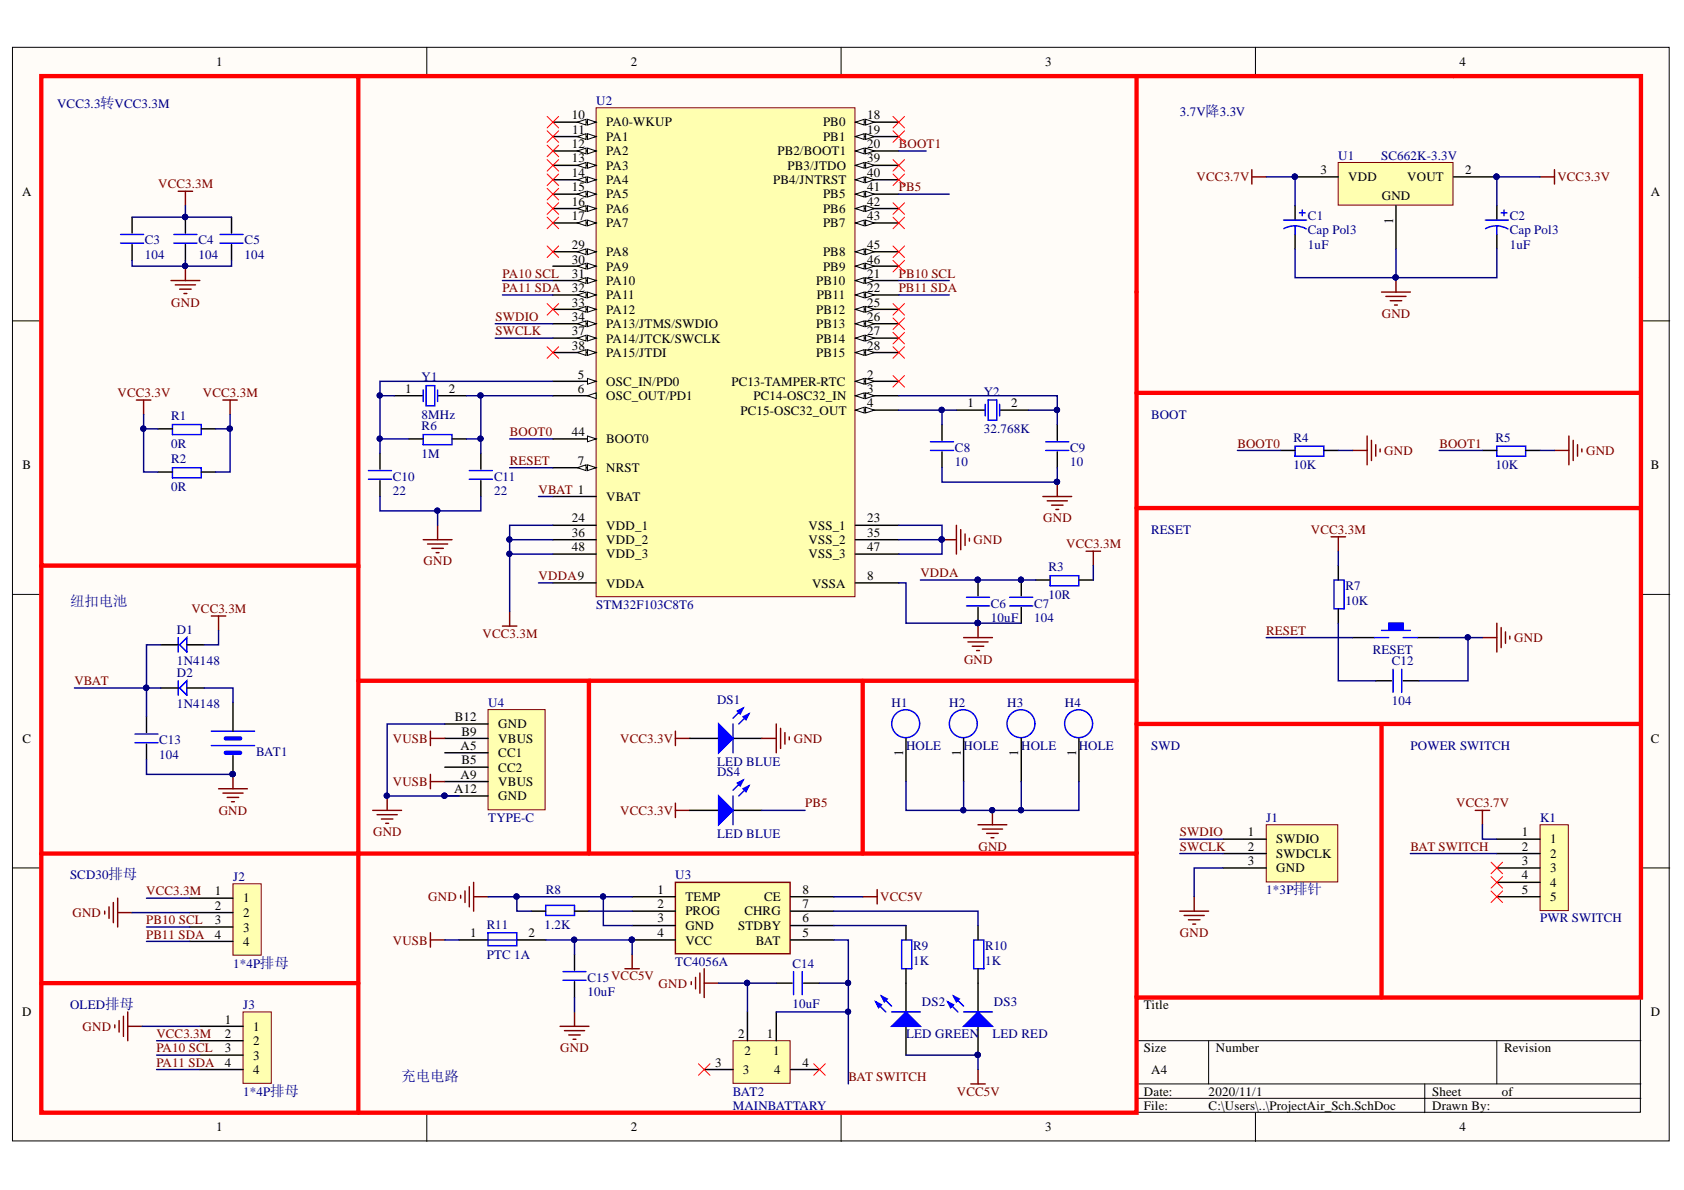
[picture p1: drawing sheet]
<svg xmlns="http://www.w3.org/2000/svg" width="297mm" height="210mm" viewBox="0 0 297 210" stroke-linecap="round" stroke-linejoin="round" font-family="sans-serif">
<defs><g id="words">
<g font-size="2.5" fill="#000080">
<text x="12.4" y="106.9">纽扣电池</text>
<text x="70.8" y="190.7">充电电路</text>
</g>
<g font-size="2.3">
<text x="38.2" y="11.7">1</text>
<text x="111.2" y="11.7">2</text>
<text x="184.3" y="11.7">3</text>
<text x="257.4" y="11.7">4</text>
<text x="100.8" y="21">10</text>
<text x="100.9" y="23.6">11</text>
<text x="106.9" y="22.3">PA0-WKUP</text>
<text x="145.2" y="22.3">PB0</text>
<text x="153" y="21">18</text>
<text x="153" y="23.6">19</text>
<text x="100.8" y="26.1">12</text>
<text x="100.8" y="28.7">13</text>
<text x="106.9" y="24.8">PA1</text>
<text x="106.9" y="27.4">PA2</text>
<text x="106.9" y="29.9">PA3</text>
<text x="137.1" y="27.4">PB2/BOOT1</text>
<text x="138.9" y="29.9">PB3/JTDO</text>
<text x="145.2" y="24.8">PB1</text>
<text x="153" y="26.1">20</text>
<text x="153" y="28.7">39</text>
<text x="3.9" y="34.5">A</text>
<text x="100.8" y="31.2">14</text>
<text x="100.8" y="33.7">15</text>
<text x="106.9" y="32.5">PA4</text>
<text x="106.9" y="35">PA5</text>
<text x="136.4" y="32.5">PB4/JNTRST</text>
<text x="145.2" y="35">PB5</text>
<text x="153" y="31.2">40</text>
<text x="153" y="33.7">41</text>
<text x="232.9" y="30.7">3</text>
<text x="237.8" y="31.9">VDD</text>
<text x="243.7" y="35.2">GND</text>
<text x="248.2" y="31.9">VOUT</text>
<text x="258.5" y="30.7">2</text>
<text x="291.2" y="34.5">A</text>
<text x="100.8" y="36.3">16</text>
<text x="100.8" y="38.8">17</text>
<text x="106.9" y="37.5">PA6</text>
<text x="106.9" y="40.1">PA7</text>
<text x="145.2" y="37.5">PB6</text>
<text x="145.2" y="40.1">PB7</text>
<text x="153" y="36.3">42</text>
<text x="153" y="38.8">43</text>
<text x="245.8" y="39.5" transform="rotate(-90 245.8 39.5)">1</text>
<text x="100.8" y="44">29</text>
<text x="100.8" y="46.5">30</text>
<text x="106.9" y="45.2">PA8</text>
<text x="106.9" y="47.8">PA9</text>
<text x="145.2" y="45.2">PB8</text>
<text x="145.2" y="47.8">PB9</text>
<text x="153" y="44">45</text>
<text x="153" y="46.5">46</text>
<text x="100.8" y="49">31</text>
<text x="100.8" y="51.6">32</text>
<text x="106.9" y="50.3">PA10</text>
<text x="106.9" y="52.8">PA11</text>
<text x="144" y="50.3">PB10</text>
<text x="144.1" y="52.8">PB11</text>
<text x="153" y="49">21</text>
<text x="153" y="51.6">22</text>
<text x="100.8" y="54.1">33</text>
<text x="100.8" y="56.6">34</text>
<text x="100.8" y="59.2">37</text>
<text x="106.9" y="55.4">PA12</text>
<text x="106.9" y="57.9">PA13/JTMS/SWDIO</text>
<text x="144" y="55.4">PB12</text>
<text x="144" y="57.9">PB13</text>
<text x="153" y="54.1">25</text>
<text x="153" y="56.6">26</text>
<text x="153" y="59.2">27</text>
<text x="100.8" y="61.7">38</text>
<text x="106.9" y="60.4">PA14/JTCK/SWCLK</text>
<text x="106.9" y="63">PA15/JTDI</text>
<text x="144" y="60.4">PB14</text>
<text x="144" y="63">PB15</text>
<text x="153" y="61.7">28</text>
<text x="71.5" y="69.3">1</text>
<text x="79.2" y="69.3">2</text>
<text x="101.9" y="66.8">5</text>
<text x="101.9" y="69.3">6</text>
<text x="106.9" y="68">OSC_IN/PD0</text>
<text x="106.9" y="70.6">OSC_OUT/PD1</text>
<text x="129" y="68">PC13-TAMPER-RTC</text>
<text x="132.9" y="70.6">PC14-OSC32_IN</text>
<text x="153" y="66.8">2</text>
<text x="153" y="69.3">3</text>
<text x="153" y="71.8">4</text>
<text x="170.6" y="71.8">1</text>
<text x="178.3" y="71.8">2</text>
<text x="100.8" y="76.9">44</text>
<text x="130.6" y="73.1">PC15-OSC32_OUT</text>
<text x="4" y="82.8">B</text>
<text x="101.9" y="82">7</text>
<text x="106.9" y="78.2">BOOT0</text>
<text x="106.9" y="83.3">NRST</text>
<text x="291.2" y="82.8">B</text>
<text x="106.9" y="88.3">VBAT</text>
<text x="100.8" y="92.1">24</text>
<text x="100.8" y="94.7">36</text>
<text x="106.9" y="93.4">VDD_1</text>
<text x="106.9" y="95.9">VDD_2</text>
<text x="142.6" y="93.4">VSS_1</text>
<text x="142.6" y="95.9">VSS_2</text>
<text x="153" y="92.1">23</text>
<text x="153" y="94.7">35</text>
<text x="100.8" y="97.2">48</text>
<text x="106.9" y="98.5">VDD_3</text>
<text x="142.6" y="98.5">VSS_3</text>
<text x="153" y="97.2">47</text>
<text x="106.9" y="103.6">VDDA</text>
<text x="143.2" y="103.6">VSSA</text>
<text x="153" y="102.3">8</text>
<text x="4" y="131">C</text>
<text x="80.2" y="127.2">B12</text>
<text x="81.4" y="129.8">B9</text>
<text x="87.9" y="128.5">GND</text>
<text x="87.9" y="131">VBUS</text>
<text x="291.2" y="131">C</text>
<text x="81.2" y="132.3">A5</text>
<text x="81.2" y="137.4">A9</text>
<text x="81.4" y="134.8">B5</text>
<text x="87.9" y="133.6">CC1</text>
<text x="87.9" y="136.1">CC2</text>
<text x="159.3" y="133.4" transform="rotate(-90 159.3 133.4)">1</text>
<text x="169.5" y="133.4" transform="rotate(-90 169.5 133.4)">1</text>
<text x="179.6" y="133.4" transform="rotate(-90 179.6 133.4)">1</text>
<text x="189.8" y="133.4" transform="rotate(-90 189.8 133.4)">1</text>
<text x="80.1" y="139.9">A12</text>
<text x="87.9" y="138.6">VBUS</text>
<text x="87.9" y="141.2">GND</text>
<text x="220.1" y="147.5">1</text>
<text x="225.1" y="148.8">SWDIO</text>
<text x="268.4" y="147.5">1</text>
<text x="273.4" y="148.8">1</text>
<text x="220.1" y="150">2</text>
<text x="220.1" y="152.6">3</text>
<text x="225.1" y="151.3">SWDCLK</text>
<text x="225.1" y="153.8">GND</text>
<text x="268.4" y="150">2</text>
<text x="268.4" y="152.6">3</text>
<text x="268.4" y="155.1">4</text>
<text x="273.4" y="151.3">2</text>
<text x="273.4" y="153.8">3</text>
<text x="37.9" y="157.9">1</text>
<text x="37.9" y="160.4">2</text>
<text x="42.9" y="159.2">1</text>
<text x="42.9" y="161.7">2</text>
<text x="116" y="157.6">1</text>
<text x="116" y="160.2">2</text>
<text x="120.9" y="158.9">TEMP</text>
<text x="120.9" y="161.5">PROG</text>
<text x="131.3" y="161.5">CHRG</text>
<text x="134.8" y="158.9">CE</text>
<text x="141.5" y="160.2">7</text>
<text x="141.5" y="157.6">8</text>
<text x="268.4" y="157.6">5</text>
<text x="273.4" y="156.4">4</text>
<text x="273.4" y="158.9">5</text>
<text x="37.9" y="163.1">3</text>
<text x="37.9" y="165.6">4</text>
<text x="42.9" y="164.3">3</text>
<text x="42.9" y="166.9">4</text>
<text x="82.9" y="165.3">1</text>
<text x="93.2" y="165.3">2</text>
<text x="116" y="162.7">3</text>
<text x="116" y="165.3">4</text>
<text x="120.9" y="164.1">GND</text>
<text x="120.9" y="166.6">VCC</text>
<text x="130.2" y="164.1">STDBY</text>
<text x="133.3" y="166.6">BAT</text>
<text x="141.5" y="165.3">5</text>
<text x="141.5" y="162.7">6</text>
<text x="3.9" y="179.3">D</text>
<text x="201.8" y="178">Title</text>
<text x="291.2" y="179.3">D</text>
<text x="39.7" y="180.6">1</text>
<text x="39.7" y="183.1">2</text>
<text x="39.7" y="185.6">3</text>
<text x="44.7" y="181.8">1</text>
<text x="44.7" y="184.4">2</text>
<text x="130.2" y="183.1">2</text>
<text x="135.3" y="183.1">1</text>
<text x="201.8" y="185.6">Size</text>
<text x="214.5" y="185.6">Number</text>
<text x="265.3" y="185.6">Revision</text>
<text x="39.7" y="188.2">4</text>
<text x="44.7" y="186.9">3</text>
<text x="44.7" y="189.4">4</text>
<text x="126.1" y="188.2">3</text>
<text x="131" y="189.4">3</text>
<text x="131.3" y="186.1">2</text>
<text x="136.4" y="186.1">1</text>
<text x="136.5" y="189.4">4</text>
<text x="141.5" y="188.2">4</text>
<text x="203" y="189.4">A4</text>
<text x="201.8" y="193.2">Date:</text>
<text x="201.8" y="195.8">File:</text>
<text x="213.2" y="193.2">2020/11/1</text>
<text x="213.2" y="195.8">C:\Users\..\ProjectAir_Sch.SchDoc</text>
<text x="252.6" y="193.2">Sheet</text>
<text x="252.6" y="195.8">Drawn By:</text>
<text x="264.9" y="193.2">of</text>
<text x="38.2" y="199.6">1</text>
<text x="111.2" y="199.6">2</text>
<text x="184.3" y="199.6">3</text>
<text x="257.4" y="199.6">4</text>
</g>
<g font-size="2.3" fill="#000080">
<text x="10.1" y="19">VCC3.3转VCC3.3M</text>
<text x="105.2" y="18.5">U2</text>
<text x="208.1" y="20.5">3.7V降3.3V</text>
<text x="236" y="28.1">U1</text>
<text x="243.6" y="28.1">SC662K-3.3V</text>
<text x="230.7" y="38.8">C1</text>
<text x="230.7" y="41.3">Cap Pol3</text>
<text x="266.3" y="38.8">C2</text>
<text x="266.3" y="41.3">Cap Pol3</text>
<text x="25.5" y="43.1">C3</text>
<text x="25.5" y="45.7">104</text>
<text x="35" y="43.1">C4</text>
<text x="35" y="45.7">104</text>
<text x="43.1" y="43.1">C5</text>
<text x="43.1" y="45.7">104</text>
<text x="230.7" y="44">1uF</text>
<text x="266.3" y="44">1uF</text>
<text x="74.4" y="67.3">Y1</text>
<text x="173.5" y="69.8">Y2</text>
<text x="30.2" y="74.1">R1</text>
<text x="74.4" y="73.9">8MHz</text>
<text x="74.4" y="75.9">R6</text>
<text x="173.5" y="76.4">32.768K</text>
<text x="203" y="73.9">BOOT</text>
<text x="228.2" y="77.9">R4</text>
<text x="263.8" y="77.9">R5</text>
<text x="30.2" y="78.9">0R</text>
<text x="30.2" y="81.7">R2</text>
<text x="74.4" y="80.7">1M</text>
<text x="168.4" y="79.7">C8</text>
<text x="168.4" y="82.2">10</text>
<text x="188.7" y="79.7">C9</text>
<text x="188.7" y="82.2">10</text>
<text x="228.2" y="82.8">10K</text>
<text x="263.8" y="82.8">10K</text>
<text x="30.2" y="86.6">0R</text>
<text x="69.3" y="84.8">C10</text>
<text x="69.3" y="87.3">22</text>
<text x="87.1" y="84.8">C11</text>
<text x="87.1" y="87.3">22</text>
<text x="203" y="94.2">RESET</text>
<text x="184.9" y="100.8">R3</text>
<text x="105.2" y="107.4">STM32F103C8T6</text>
<text x="174.8" y="107.2">C6</text>
<text x="182.4" y="107.2">C7</text>
<text x="184.9" y="105.7">10R</text>
<text x="237.3" y="104.1">R7</text>
<text x="237.3" y="106.7">10K</text>
<text x="31.2" y="111.7">D1</text>
<text x="174.8" y="109.7">10uF</text>
<text x="182.4" y="109.7">104</text>
<text x="31.2" y="119.4">D2</text>
<text x="31.2" y="117.3">1N4148</text>
<text x="242.1" y="115.3">RESET</text>
<text x="245.5" y="117.3">C12</text>
<text x="31.2" y="124.9">1N4148</text>
<text x="86.1" y="124.7">U4</text>
<text x="126.5" y="124.2">DS1</text>
<text x="157.3" y="124.7">H1</text>
<text x="167.4" y="124.7">H2</text>
<text x="177.7" y="124.7">H3</text>
<text x="187.8" y="124.7">H4</text>
<text x="245.5" y="124.4">104</text>
<text x="28.1" y="131.3">C13</text>
<text x="28.1" y="133.8">104</text>
<text x="45.2" y="133.3">BAT1</text>
<text x="126.5" y="135.1">LED BLUE</text>
<text x="126.5" y="136.9">DS4</text>
<text x="159.8" y="132.3">HOLE</text>
<text x="170" y="132.3">HOLE</text>
<text x="180.1" y="132.3">HOLE</text>
<text x="190.3" y="132.3">HOLE</text>
<text x="203" y="132.3">SWD</text>
<text x="248.8" y="132.3">POWER SWITCH</text>
<text x="86.1" y="145">TYPE-C</text>
<text x="126.5" y="147.8">LED BLUE</text>
<text x="223.3" y="145">J1</text>
<text x="271.7" y="145">K1</text>
<text x="12.4" y="155.1">SCD30排母</text>
<text x="41.1" y="155.4">J2</text>
<text x="119.1" y="155.1">U3</text>
<text x="96.3" y="157.6">R8</text>
<text x="223.3" y="157.6">1*3P排针</text>
<text x="85.9" y="163.8">R11</text>
<text x="96" y="163.8">1.2K</text>
<text x="161.1" y="167.6">R9</text>
<text x="173.8" y="167.6">R10</text>
<text x="271.7" y="162.7">PWR SWITCH</text>
<text x="41.1" y="170.7">1*4P排母</text>
<text x="85.9" y="169.1">PTC 1A</text>
<text x="103.6" y="173.2">C15VCC5V</text>
<text x="119.1" y="170.4">TC4056A</text>
<text x="139.8" y="170.7">C14</text>
<text x="161.1" y="170.2">1K</text>
<text x="173.8" y="170.2">1K</text>
<text x="12.4" y="178">OLED排母</text>
<text x="42.9" y="178">J3</text>
<text x="103.6" y="175.7">10uF</text>
<text x="139.8" y="177.8">10uF</text>
<text x="162.6" y="177.5">DS2</text>
<text x="175.3" y="177.5">DS3</text>
<text x="159.8" y="183.1">LED GREEN</text>
<text x="175" y="183.1">LED RED</text>
<text x="42.9" y="193.2">1*4P排母</text>
<text x="129.3" y="193.2">BAT2</text>
<text x="129.3" y="195.8">MAINBATTARY</text>
</g>
<g font-size="2.3" fill="#800000">
<text x="158.5" y="26.1">BOOT1</text>
<text x="27.9" y="33.2">VCC3.3M</text>
<text x="158.5" y="33.7">PB5</text>
<text x="211.1" y="31.9">VCC3.7V</text>
<text x="274.7" y="31.9">VCC3.3V</text>
<text x="88.7" y="49">PA10 SCL</text>
<text x="88.7" y="51.6">PA11 SDA</text>
<text x="158.5" y="51.6">PB11 SDA</text>
<text x="158.5" y="49">PB10 SCL</text>
<text x="30.2" y="54.1">GND</text>
<text x="87.4" y="56.6">SWDIO</text>
<text x="87.4" y="59.2">SWCLK</text>
<text x="243.7" y="56.1">GND</text>
<text x="20.7" y="70.1">VCC3.3V</text>
<text x="35.8" y="70.1">VCC3.3M</text>
<text x="89.9" y="76.9">BOOT0</text>
<text x="89.9" y="82">RESET</text>
<text x="218.3" y="78.9">BOOT0</text>
<text x="244.2" y="80.2">GND</text>
<text x="253.9" y="78.9">BOOT1</text>
<text x="279.8" y="80.2">GND</text>
<text x="95" y="87.1">VBAT 1</text>
<text x="171.7" y="95.9">GND</text>
<text x="184" y="92.1">GND</text>
<text x="231.2" y="94.2">VCC3.3M</text>
<text x="74.7" y="99.7">GND</text>
<text x="162.3" y="101.8">VDDA</text>
<text x="188.1" y="96.7">VCC3.3M</text>
<text x="95" y="102.3">VDDA9</text>
<text x="33.8" y="108.2">VCC3.3M</text>
<text x="85.1" y="112.5">VCC3.3M</text>
<text x="223.3" y="112">RESET</text>
<text x="267.1" y="113.3">GND</text>
<text x="170" y="117.1">GND</text>
<text x="13.1" y="120.9">VBAT</text>
<text x="69.3" y="131">VUSB</text>
<text x="109.4" y="131">VCC3.3V</text>
<text x="140" y="131">GND</text>
<text x="38.6" y="143.7">GND</text>
<text x="69.3" y="138.6">VUSB</text>
<text x="109.4" y="143.7">VCC3.3V</text>
<text x="142" y="142.4">PB5</text>
<text x="256.8" y="142.4">VCC3.7V</text>
<text x="65.8" y="147.5">GND</text>
<text x="208.1" y="147.5">SWDIO</text>
<text x="172.6" y="150">GND</text>
<text x="208.1" y="150">SWCLK</text>
<text x="248.8" y="150">BAT SWITCH</text>
<text x="12.8" y="161.7">GND</text>
<text x="25.8" y="157.9">VCC3.3M</text>
<text x="75.5" y="158.9">GND</text>
<text x="155.2" y="158.9">VCC5V</text>
<text x="25.8" y="163.1">PB10 SCL</text>
<text x="25.8" y="165.6">PB11 SDA</text>
<text x="69.3" y="166.6">VUSB</text>
<text x="208.1" y="165.3">GND</text>
<text x="116.2" y="174.2">GND</text>
<text x="14.6" y="181.8">GND</text>
<text x="27.6" y="185.6">PA10 SCL</text>
<text x="27.6" y="183.1">VCC3.3M</text>
<text x="98.8" y="185.6">GND</text>
<text x="27.6" y="188.2">PA11 SDA</text>
<text x="149.7" y="190.7">BAT SWITCH</text>
<text x="168.8" y="193.2">VCC5V</text>
</g>
</g></defs>
<g fill="#fffcf8" stroke="#000" stroke-width=".18">
<path d="M2.2 8.3h292.2v192.9h-292.2z"/>
<path d="M7.3 13.4h282v182.8h-282z"/>
</g>
<g fill="none" stroke="#000" stroke-width=".18">
<path d="M75.3 8.3v5.1M148.4 8.3v5.1M221.4 8.3v5.1M2.2 56.6h5.1M289.4 56.6h5.1M2.2 104.8h5.1M289.4 104.8h5.1M2.2 153.1h5.1M289.4 153.1h5.1M289.4 176h-88.9v20.3M75.3 196.3v5M148.4 196.3v5"/>
<path d="M200.5 183.6h88.9M200.5 191.2h88.9M200.5 193.7h88.9M213.2 183.6v7.6M221.4 196.3v5M251.3 191.2v5.1M264 183.6v7.6"/>
</g>
<path d="M41.1 155.9h5v12.6h-5z" fill="#ffffb0" stroke="#800000" stroke-width=".18"/>
<path d="M166.2 74.9v2.8M166.2 79.7v2.8M168.7 72.3h5.1M176.3 72.3h5.1M186.5 74.9v2.8M186.5 79.7v2.8M33.5 158.4h7.6M33.5 161h7.6M33.5 163.5h7.6M33.5 166h7.6" fill="none" stroke="#000" stroke-width=".25"/>
<path d="M164.1 79.5h4.1M164.1 77.9h4.1M173.8 71.3v2.1M174.3 70.6h1.5v3.5h-1.5zM176.3 71.3v2.1M184.5 79.5h4M184.5 77.9h4" fill="none" stroke="#00f" stroke-width=".25"/>
<path d="M105.2 19h45.6v86.3h-45.6z" fill="#ffffb0" stroke="#800000" stroke-width=".18"/>
<path d="M97.5 77.4h7.7" fill="none" stroke="#000" stroke-width=".25"/>
<path d="M103.6 76.9l1.6 .5-1.6 .5z" fill="#fffcf8"/>
<path d="M103.6 76.9l1.6 .5-1.6 .5z" fill="none" stroke="#000" stroke-width=".18"/>
<path d="M97.5 82.5h7.7" fill="none" stroke="#000" stroke-width=".25"/>
<path d="M103.6 82l1.6 .5-1.6 .5z" fill="#fffcf8"/>
<path d="M103.6 82l1.6 .5-1.6 .5z" fill="none" stroke="#000" stroke-width=".18"/>
<path d="M101.8 82.5l1.6-.5v1z" fill="#fffcf8"/>
<path d="M101.8 82.5l1.6-.5v1z" fill="none" stroke="#000" stroke-width=".18"/>
<path d="M97.5 67.3h7.7" fill="none" stroke="#000" stroke-width=".25"/>
<path d="M103.6 66.8l1.6 .5-1.6 .5z" fill="#fffcf8"/>
<path d="M103.6 66.8l1.6 .5-1.6 .5z" fill="none" stroke="#000" stroke-width=".18"/>
<path d="M97.5 69.8h7.7" fill="none" stroke="#000" stroke-width=".25"/>
<path d="M103.6 69.8l1.6-.5v1z" fill="#fffcf8"/>
<path d="M103.6 69.8l1.6-.5v1z" fill="none" stroke="#000" stroke-width=".18"/>
<path d="M97.5 21.6h7.7" fill="none" stroke="#000" stroke-width=".25"/>
<path d="M103.6 21l1.6 .6-1.6 .5z" fill="#fffcf8"/>
<path d="M103.6 21l1.6 .6-1.6 .5z" fill="none" stroke="#000" stroke-width=".18"/>
<path d="M101.8 21.6l1.6-.6v1.1z" fill="#fffcf8"/>
<path d="M101.8 21.6l1.6-.6v1.1z" fill="none" stroke="#000" stroke-width=".18"/>
<path d="M97.5 24.1h7.7" fill="none" stroke="#000" stroke-width=".25"/>
<path d="M103.6 23.6l1.6 .5-1.6 .5z" fill="#fffcf8"/>
<path d="M103.6 23.6l1.6 .5-1.6 .5z" fill="none" stroke="#000" stroke-width=".18"/>
<path d="M101.8 24.1l1.6-.5v1z" fill="#fffcf8"/>
<path d="M101.8 24.1l1.6-.5v1z" fill="none" stroke="#000" stroke-width=".18"/>
<path d="M97.5 26.6h7.7" fill="none" stroke="#000" stroke-width=".25"/>
<path d="M103.6 26.1l1.6 .5-1.6 .5z" fill="#fffcf8"/>
<path d="M103.6 26.1l1.6 .5-1.6 .5z" fill="none" stroke="#000" stroke-width=".18"/>
<path d="M101.8 26.6l1.6-.5v1z" fill="#fffcf8"/>
<path d="M101.8 26.6l1.6-.5v1z" fill="none" stroke="#000" stroke-width=".18"/>
<path d="M97.5 29.2h7.7" fill="none" stroke="#000" stroke-width=".25"/>
<path d="M103.6 28.7l1.6 .5-1.6 .5z" fill="#fffcf8"/>
<path d="M103.6 28.7l1.6 .5-1.6 .5z" fill="none" stroke="#000" stroke-width=".18"/>
<path d="M101.8 29.2l1.6-.5v1z" fill="#fffcf8"/>
<path d="M101.8 29.2l1.6-.5v1z" fill="none" stroke="#000" stroke-width=".18"/>
<path d="M97.5 31.7h7.7" fill="none" stroke="#000" stroke-width=".25"/>
<path d="M103.6 31.2l1.6 .5-1.6 .5z" fill="#fffcf8"/>
<path d="M103.6 31.2l1.6 .5-1.6 .5z" fill="none" stroke="#000" stroke-width=".18"/>
<path d="M101.8 31.7l1.6-.5v1z" fill="#fffcf8"/>
<path d="M101.8 31.7l1.6-.5v1z" fill="none" stroke="#000" stroke-width=".18"/>
<path d="M97.5 34.2h7.7" fill="none" stroke="#000" stroke-width=".25"/>
<path d="M103.6 33.7l1.6 .5-1.6 .6z" fill="#fffcf8"/>
<path d="M103.6 33.7l1.6 .5-1.6 .6z" fill="none" stroke="#000" stroke-width=".18"/>
<path d="M101.8 34.2l1.6-.5v1.1z" fill="#fffcf8"/>
<path d="M101.8 34.2l1.6-.5v1.1z" fill="none" stroke="#000" stroke-width=".18"/>
<path d="M97.5 36.8h7.7" fill="none" stroke="#000" stroke-width=".25"/>
<path d="M103.6 36.3l1.6 .5-1.6 .5z" fill="#fffcf8"/>
<path d="M103.6 36.3l1.6 .5-1.6 .5z" fill="none" stroke="#000" stroke-width=".18"/>
<path d="M101.8 36.8l1.6-.5v1z" fill="#fffcf8"/>
<path d="M101.8 36.8l1.6-.5v1z" fill="none" stroke="#000" stroke-width=".18"/>
<path d="M97.5 39.3h7.7" fill="none" stroke="#000" stroke-width=".25"/>
<path d="M103.6 38.8l1.6 .5-1.6 .5z" fill="#fffcf8"/>
<path d="M103.6 38.8l1.6 .5-1.6 .5z" fill="none" stroke="#000" stroke-width=".18"/>
<path d="M101.8 39.3l1.6-.5v1z" fill="#fffcf8"/>
<path d="M101.8 39.3l1.6-.5v1z" fill="none" stroke="#000" stroke-width=".18"/>
<path d="M97.5 44.4h7.7" fill="none" stroke="#000" stroke-width=".25"/>
<path d="M103.6 43.9l1.6 .5-1.6 .5z" fill="#fffcf8"/>
<path d="M103.6 43.9l1.6 .5-1.6 .5z" fill="none" stroke="#000" stroke-width=".18"/>
<path d="M101.8 44.4l1.6-.5v1z" fill="#fffcf8"/>
<path d="M101.8 44.4l1.6-.5v1z" fill="none" stroke="#000" stroke-width=".18"/>
<path d="M97.5 46.9h7.7" fill="none" stroke="#000" stroke-width=".25"/>
<path d="M103.6 46.4l1.6 .5-1.6 .6z" fill="#fffcf8"/>
<path d="M103.6 46.4l1.6 .5-1.6 .6z" fill="none" stroke="#000" stroke-width=".18"/>
<path d="M101.8 46.9l1.6-.5v1.1z" fill="#fffcf8"/>
<path d="M101.8 46.9l1.6-.5v1.1z" fill="none" stroke="#000" stroke-width=".18"/>
<path d="M97.5 49.5h7.7" fill="none" stroke="#000" stroke-width=".25"/>
<path d="M103.6 49l1.6 .5-1.6 .5z" fill="#fffcf8"/>
<path d="M103.6 49l1.6 .5-1.6 .5z" fill="none" stroke="#000" stroke-width=".18"/>
<path d="M101.8 49.5l1.6-.5v1z" fill="#fffcf8"/>
<path d="M101.8 49.5l1.6-.5v1z" fill="none" stroke="#000" stroke-width=".18"/>
<path d="M97.5 52h7.7" fill="none" stroke="#000" stroke-width=".25"/>
<path d="M103.6 51.5l1.6 .5-1.6 .5z" fill="#fffcf8"/>
<path d="M103.6 51.5l1.6 .5-1.6 .5z" fill="none" stroke="#000" stroke-width=".18"/>
<path d="M101.8 52l1.6-.5v1z" fill="#fffcf8"/>
<path d="M101.8 52l1.6-.5v1z" fill="none" stroke="#000" stroke-width=".18"/>
<path d="M97.5 54.6h7.7" fill="none" stroke="#000" stroke-width=".25"/>
<path d="M103.6 54.1l1.6 .5-1.6 .5z" fill="#fffcf8"/>
<path d="M103.6 54.1l1.6 .5-1.6 .5z" fill="none" stroke="#000" stroke-width=".18"/>
<path d="M101.8 54.6l1.6-.5v1z" fill="#fffcf8"/>
<path d="M101.8 54.6l1.6-.5v1z" fill="none" stroke="#000" stroke-width=".18"/>
<path d="M97.5 57.1h7.7" fill="none" stroke="#000" stroke-width=".25"/>
<path d="M103.6 56.6l1.6 .5-1.6 .5z" fill="#fffcf8"/>
<path d="M103.6 56.6l1.6 .5-1.6 .5z" fill="none" stroke="#000" stroke-width=".18"/>
<path d="M101.8 57.1l1.6-.5v1z" fill="#fffcf8"/>
<path d="M101.8 57.1l1.6-.5v1z" fill="none" stroke="#000" stroke-width=".18"/>
<path d="M97.5 59.6h7.7" fill="none" stroke="#000" stroke-width=".25"/>
<path d="M103.6 59.1l1.6 .5-1.6 .6z" fill="#fffcf8"/>
<path d="M103.6 59.1l1.6 .5-1.6 .6z" fill="none" stroke="#000" stroke-width=".18"/>
<path d="M101.8 59.6l1.6-.5v1.1z" fill="#fffcf8"/>
<path d="M101.8 59.6l1.6-.5v1.1z" fill="none" stroke="#000" stroke-width=".18"/>
<path d="M97.5 62.2h7.7" fill="none" stroke="#000" stroke-width=".25"/>
<path d="M103.6 61.7l1.6 .5-1.6 .5z" fill="#fffcf8"/>
<path d="M103.6 61.7l1.6 .5-1.6 .5z" fill="none" stroke="#000" stroke-width=".18"/>
<path d="M101.8 62.2l1.6-.5v1z" fill="#fffcf8"/>
<path d="M101.8 62.2l1.6-.5v1z" fill="none" stroke="#000" stroke-width=".18"/>
<path d="M150.9 21.6h7.6" fill="none" stroke="#000" stroke-width=".25"/>
<path d="M150.9 21.6l1.5-.6v1.1z" fill="#fffcf8"/>
<path d="M150.9 21.6l1.5-.6v1.1z" fill="none" stroke="#000" stroke-width=".18"/>
<path d="M152.7 21l1.5 .6-1.5 .5z" fill="#fffcf8"/>
<path d="M152.7 21l1.5 .6-1.5 .5z" fill="none" stroke="#000" stroke-width=".18"/>
<path d="M150.9 24.1h7.6" fill="none" stroke="#000" stroke-width=".25"/>
<path d="M150.9 24.1l1.5-.5v1z" fill="#fffcf8"/>
<path d="M150.9 24.1l1.5-.5v1z" fill="none" stroke="#000" stroke-width=".18"/>
<path d="M152.7 23.6l1.5 .5-1.5 .5z" fill="#fffcf8"/>
<path d="M152.7 23.6l1.5 .5-1.5 .5z" fill="none" stroke="#000" stroke-width=".18"/>
<path d="M150.9 26.6h7.6" fill="none" stroke="#000" stroke-width=".25"/>
<path d="M150.9 26.6l1.5-.5v1z" fill="#fffcf8"/>
<path d="M150.9 26.6l1.5-.5v1z" fill="none" stroke="#000" stroke-width=".18"/>
<path d="M152.7 26.1l1.5 .5-1.5 .5z" fill="#fffcf8"/>
<path d="M152.7 26.1l1.5 .5-1.5 .5z" fill="none" stroke="#000" stroke-width=".18"/>
<path d="M150.9 29.2h7.6" fill="none" stroke="#000" stroke-width=".25"/>
<path d="M150.9 29.2l1.5-.5v1z" fill="#fffcf8"/>
<path d="M150.9 29.2l1.5-.5v1z" fill="none" stroke="#000" stroke-width=".18"/>
<path d="M152.7 28.7l1.5 .5-1.5 .5z" fill="#fffcf8"/>
<path d="M152.7 28.7l1.5 .5-1.5 .5z" fill="none" stroke="#000" stroke-width=".18"/>
<path d="M150.9 31.7h7.6" fill="none" stroke="#000" stroke-width=".25"/>
<path d="M150.9 31.7l1.5-.5v1z" fill="#fffcf8"/>
<path d="M150.9 31.7l1.5-.5v1z" fill="none" stroke="#000" stroke-width=".18"/>
<path d="M152.7 31.2l1.5 .5-1.5 .5z" fill="#fffcf8"/>
<path d="M152.7 31.2l1.5 .5-1.5 .5z" fill="none" stroke="#000" stroke-width=".18"/>
<path d="M150.9 34.2h7.6" fill="none" stroke="#000" stroke-width=".25"/>
<path d="M150.9 34.2l1.5-.5v1.1z" fill="#fffcf8"/>
<path d="M150.9 34.2l1.5-.5v1.1z" fill="none" stroke="#000" stroke-width=".18"/>
<path d="M152.7 33.7l1.5 .5-1.5 .6z" fill="#fffcf8"/>
<path d="M152.7 33.7l1.5 .5-1.5 .6z" fill="none" stroke="#000" stroke-width=".18"/>
<path d="M150.9 36.8h7.6" fill="none" stroke="#000" stroke-width=".25"/>
<path d="M150.9 36.8l1.5-.5v1z" fill="#fffcf8"/>
<path d="M150.9 36.8l1.5-.5v1z" fill="none" stroke="#000" stroke-width=".18"/>
<path d="M152.7 36.3l1.5 .5-1.5 .5z" fill="#fffcf8"/>
<path d="M152.7 36.3l1.5 .5-1.5 .5z" fill="none" stroke="#000" stroke-width=".18"/>
<path d="M150.9 39.3h7.6" fill="none" stroke="#000" stroke-width=".25"/>
<path d="M150.9 39.3l1.5-.5v1z" fill="#fffcf8"/>
<path d="M150.9 39.3l1.5-.5v1z" fill="none" stroke="#000" stroke-width=".18"/>
<path d="M152.7 38.8l1.5 .5-1.5 .5z" fill="#fffcf8"/>
<path d="M152.7 38.8l1.5 .5-1.5 .5z" fill="none" stroke="#000" stroke-width=".18"/>
<path d="M150.9 44.4h7.6" fill="none" stroke="#000" stroke-width=".25"/>
<path d="M150.9 44.4l1.5-.5v1z" fill="#fffcf8"/>
<path d="M150.9 44.4l1.5-.5v1z" fill="none" stroke="#000" stroke-width=".18"/>
<path d="M152.7 43.9l1.5 .5-1.5 .5z" fill="#fffcf8"/>
<path d="M152.7 43.9l1.5 .5-1.5 .5z" fill="none" stroke="#000" stroke-width=".18"/>
<path d="M150.9 46.9h7.6" fill="none" stroke="#000" stroke-width=".25"/>
<path d="M150.9 46.9l1.5-.5v1.1z" fill="#fffcf8"/>
<path d="M150.9 46.9l1.5-.5v1.1z" fill="none" stroke="#000" stroke-width=".18"/>
<path d="M152.7 46.4l1.5 .5-1.5 .6z" fill="#fffcf8"/>
<path d="M152.7 46.4l1.5 .5-1.5 .6z" fill="none" stroke="#000" stroke-width=".18"/>
<path d="M150.9 49.5h7.6" fill="none" stroke="#000" stroke-width=".25"/>
<path d="M150.9 49.5l1.5-.5v1z" fill="#fffcf8"/>
<path d="M150.9 49.5l1.5-.5v1z" fill="none" stroke="#000" stroke-width=".18"/>
<path d="M152.7 49l1.5 .5-1.5 .5z" fill="#fffcf8"/>
<path d="M152.7 49l1.5 .5-1.5 .5z" fill="none" stroke="#000" stroke-width=".18"/>
<path d="M150.9 52h7.6" fill="none" stroke="#000" stroke-width=".25"/>
<path d="M150.9 52l1.5-.5v1z" fill="#fffcf8"/>
<path d="M150.9 52l1.5-.5v1z" fill="none" stroke="#000" stroke-width=".18"/>
<path d="M152.7 51.5l1.5 .5-1.5 .5z" fill="#fffcf8"/>
<path d="M152.7 51.5l1.5 .5-1.5 .5z" fill="none" stroke="#000" stroke-width=".18"/>
<path d="M150.9 54.6h7.6" fill="none" stroke="#000" stroke-width=".25"/>
<path d="M150.9 54.6l1.5-.5v1z" fill="#fffcf8"/>
<path d="M150.9 54.6l1.5-.5v1z" fill="none" stroke="#000" stroke-width=".18"/>
<path d="M152.7 54.1l1.5 .5-1.5 .5z" fill="#fffcf8"/>
<path d="M152.7 54.1l1.5 .5-1.5 .5z" fill="none" stroke="#000" stroke-width=".18"/>
<path d="M150.9 57.1h7.6" fill="none" stroke="#000" stroke-width=".25"/>
<path d="M150.9 57.1l1.5-.5v1z" fill="#fffcf8"/>
<path d="M150.9 57.1l1.5-.5v1z" fill="none" stroke="#000" stroke-width=".18"/>
<path d="M152.7 56.6l1.5 .5-1.5 .5z" fill="#fffcf8"/>
<path d="M152.7 56.6l1.5 .5-1.5 .5z" fill="none" stroke="#000" stroke-width=".18"/>
<path d="M150.9 59.6h7.6" fill="none" stroke="#000" stroke-width=".25"/>
<path d="M150.9 59.6l1.5-.5v1.1z" fill="#fffcf8"/>
<path d="M150.9 59.6l1.5-.5v1.1z" fill="none" stroke="#000" stroke-width=".18"/>
<path d="M152.7 59.1l1.5 .5-1.5 .6z" fill="#fffcf8"/>
<path d="M152.7 59.1l1.5 .5-1.5 .6z" fill="none" stroke="#000" stroke-width=".18"/>
<path d="M150.9 62.2h7.6" fill="none" stroke="#000" stroke-width=".25"/>
<path d="M150.9 62.2l1.5-.5v1z" fill="#fffcf8"/>
<path d="M150.9 62.2l1.5-.5v1z" fill="none" stroke="#000" stroke-width=".18"/>
<path d="M152.7 61.7l1.5 .5-1.5 .5z" fill="#fffcf8"/>
<path d="M152.7 61.7l1.5 .5-1.5 .5z" fill="none" stroke="#000" stroke-width=".18"/>
<path d="M150.9 67.3h7.6" fill="none" stroke="#000" stroke-width=".25"/>
<path d="M150.9 67.3l1.5-.5v1z" fill="#fffcf8"/>
<path d="M150.9 67.3l1.5-.5v1z" fill="none" stroke="#000" stroke-width=".18"/>
<path d="M152.7 66.8l1.5 .5-1.5 .5z" fill="#fffcf8"/>
<path d="M152.7 66.8l1.5 .5-1.5 .5z" fill="none" stroke="#000" stroke-width=".18"/>
<path d="M150.9 69.8h7.6" fill="none" stroke="#000" stroke-width=".25"/>
<path d="M150.9 69.8l1.5-.5v1z" fill="#fffcf8"/>
<path d="M150.9 69.8l1.5-.5v1z" fill="none" stroke="#000" stroke-width=".18"/>
<path d="M152.7 69.3l1.5 .5-1.5 .5z" fill="#fffcf8"/>
<path d="M152.7 69.3l1.5 .5-1.5 .5z" fill="none" stroke="#000" stroke-width=".18"/>
<path d="M150.9 72.3h7.6" fill="none" stroke="#000" stroke-width=".25"/>
<path d="M150.9 72.3l1.5-.5v1z" fill="#fffcf8"/>
<path d="M150.9 72.3l1.5-.5v1z" fill="none" stroke="#000" stroke-width=".18"/>
<path d="M152.7 71.8l1.5 .5-1.5 .5z" fill="#fffcf8"/>
<path d="M152.7 71.8l1.5 .5-1.5 .5z" fill="none" stroke="#000" stroke-width=".18"/>
<g fill="none" stroke="#000" stroke-width=".25">
<path d="M23.3 38.3v2.8M32.7 38.3v2.8M40.8 38.3v2.8M23.3 43.1v2.8M32.7 43.1v2.8M40.8 43.1v2.8M27.9 75.6h2.5M35.5 75.6h2.5M67 80v2.8M69.6 69.8h5M72.1 77.4h2.5M77.2 69.8h5.1"/>
<path d="M79.7 77.4h2.6M84.8 80v2.8M27.9 83.3h2.5M35.5 83.3h2.5M67 84.8v2.8M84.8 84.8v2.8M97.5 87.6h7.7M97.5 92.7h7.7M97.5 95.2h7.7M97.5 97.7h7.7M150.9 92.7h7.6M150.9 95.2h7.6"/>
<path d="M150.9 97.7h7.6M28.4 113.7h3M33 113.7h3M97.5 102.8h7.7M150.9 102.8h7.6M172.5 102.3v2.8M172.5 107.1v2.8M180.1 102.3v2.8M180.1 107.1v2.8M182.7 102.3h2.5M190.3 102.3h2.5M25.8 126.4v2.8"/>
<path d="M25.8 131.3v2.8M28.4 121.4h3M33 121.4h3M41.1 123.9v5.1M41.1 133.3v3.3"/>
</g>
<g fill="none" stroke="#800000" stroke-width=".25">
<path d="M31.4 33.7h2.6M32.7 33.7v2.6M30.2 49.5h5M30.9 50.2h3.6M31.7 51h2M32.4 51.8h.6M32.7 46.9v2.6M24.1 70.6h2.5M25.3 70.6v2.5M39.3 70.6h2.6M40.6 70.6v2.5M74.6 95.2h5.1"/>
<path d="M75.4 96h3.6M76.2 96.7h2M76.9 97.5h.5M77.2 92.7v2.5M184 87.6h5M184.7 88.3h3.6M185.5 89.1h2M186.2 89.9h.5M186.5 85v2.6M191.6 97.2h2.5M192.8 97.2v2.6M37.3 108.7h2.5"/>
<path d="M38.6 108.7v2.5M88.6 110.4h2.6M89.9 107.9v2.5M170 112.5h5.1M170.7 113.2h3.6M171.5 114h2M172.3 114.8h.5M172.5 109.9v2.6M38.6 139.1h5M39.3 139.9h3.6M41.1 136.6v2.5M40.1 140.7h2"/>
<path d="M40.8 141.4h.5"/>
</g>
<g fill="#000080" stroke="#000080" stroke-width=".18">
<circle cx="186.4" cy="85" r=".46"/>
<circle cx="41" cy="136.5" r=".46"/>
<circle cx="180.1" cy="102.3" r=".46"/>
<circle cx="172.4" cy="109.9" r=".47"/>
<circle cx="172.4" cy="102.3" r=".47"/>
<circle cx="32.6" cy="38.3" r=".46"/>
<circle cx="32.7" cy="46.9" r=".46"/>
</g>
<g fill="none" stroke="#00f" stroke-width=".25">
<path d="M21.3 42.9h4M21.3 41.4h4M30.7 42.9h4M30.7 41.4h4M38.8 42.9h4.1M38.8 41.4h4.1M30.4 74.9h5.1v1.8h-5.1zM74.6 76.7h5.1v1.7h-5.1zM74.6 68.8v2M75.2 68h1.5v3.6h-1.5zM77.2 68.8v2M30.4 82.5h5.1v1.8h-5.1z"/>
<path d="M65 84.5h4.1M65 83h4.1M82.8 84.5h4M82.8 83h4M31.4 112.5v2.5M31.7 113.7l1.3-1.2v2.5zM170.5 106.9h4M170.5 105.4h4M178.1 106.9h4.1M178.1 105.4h4.1M185.2 101.5h5.1v1.8h-5.1zM23.8 131h4.1"/>
<path d="M23.8 129.5h4.1M31.4 120.1v2.5M31.7 121.4l1.3-1.3v2.5zM37.3 129h7.6M37.3 131.5h7.6"/>
</g>
<path d="M39.8 130.2h2.6M39.8 132.8h2.6" fill="none" stroke="#00f" stroke-width=".76"/>
<path d="M7.3 13.4h55.9v86.4h-55.9zM63.2 13.4h193.2M289.4 49v127h-88.9v20.3h-193.2v-45.7M7.3 99.8v50.8M63.2 99.8v50.8h-55.9" fill="none" stroke="#f00" stroke-width=".76"/>
<path d="M236 28.7h20.3v7.5h-20.3z" fill="#ffffb0" stroke="#800000" stroke-width=".18"/>
<path d="M228.4 31.2h7.7M228.4 36.3v2.5M246.2 36.3v7.6M256.4 31.2h7.6M264 36.3v2.5M228.4 41.4v2.5M264 41.4v2.5" fill="none" stroke="#000" stroke-width=".25"/>
<g fill="#000080" stroke="#000080" stroke-width=".18">
<circle cx="228.4" cy="31.2" r=".46"/>
<circle cx="264" cy="31.2" r=".47"/>
<circle cx="246.2" cy="48.9" r=".46"/>
</g>
<path d="M256.4 13.4h33v35.6M63.2 150.6v45.7" fill="none" stroke="#f00" stroke-width=".76"/>
<path d="M226.4 38.8h4.1M228.4 39.8l1.2 .2 .8 .4M228.4 39.8l-.8 .1-1.2 .4M228.4 39.8v1.6M229.2 37.6h1M229.7 37v1.1M262 38.8h4.1M264 39.8l.8 .1 1.2 .5M264 39.8l-.8 .1-1.2 .4M264 39.8v1.6M264.8 37.6h1M265.3 37v1.1" fill="none" stroke="#00f" stroke-width=".25"/>
<path d="M271.7 31.2h2.5M274.2 29.9v2.6M243.7 51.5h5.1M244.5 52.3h3.5M245.2 53h2M246 53.8h.5M246.2 49v2.5" fill="none" stroke="#800000" stroke-width=".25"/>
<path d="M119.1 155.6h20.3v12.6h-20.3z" fill="#ffffb0" stroke="#800000" stroke-width=".25"/>
<path d="M111.5 158.2h7.6M139.5 158.2h7.6M101.3 168.3v2.8M101.3 173.2v2.8M111.5 160.7h7.6M111.5 163.3h7.6M111.5 165.8h7.6M139.5 160.7h7.6M139.5 163.3h7.6M139.5 165.8h7.6M172.5 173.4v5.1M172.5 181v5.1" fill="none" stroke="#000" stroke-width=".25"/>
<g fill="#000080" stroke="#000080" stroke-width=".18">
<circle cx="111.4" cy="165.8" r=".47"/>
<circle cx="172.5" cy="186.1" r=".46"/>
</g>
<path d="M81.3 157.9v.5M82 157.2v2M82.8 156.4v3.6M83.5 155.6v5.1M83.5 158.2h2.6M75.9 164.5v2.6M75.9 165.8h2.6M101.3 178.5v2.5M98.8 181h5.1M99.6 181.8h3.5M100.3 182.6h2.1M101.1 183.3h.5" fill="none" stroke="#800000" stroke-width=".25"/>
<path d="M99.3 172.9h4.1M99.3 171.4h4.1" fill="none" stroke="#00f" stroke-width=".25"/>
<path d="M170 181l2.5-2.5 2.6 2.5z" fill="#00f"/>
<path d="M167.2 176.7l1.8 1.8M168.2 175.7l1.8 1.8M170 181l2.5-2.5 2.6 2.5z" fill="none" stroke="#00f" stroke-width=".25"/>
<path d="M168.2 175.7l1 .5-.5 .5z" fill="#00f"/>
<path d="M168.2 175.7l1 .5-.5 .5z" fill="none" stroke="#00f" stroke-width=".25"/>
<path d="M167.2 176.7l1 .5-.5 .5z" fill="#00f"/>
<path d="M167.2 176.7l1 .5-.5 .5zM170 178.5h5.1M171.8 165.8h1.7v5.1h-1.7z" fill="none" stroke="#00f" stroke-width=".25"/>
<circle cx="172.5" cy="186.1" r=".46" fill="#000080" stroke="#000080" stroke-width=".18"/>
<path d="M159.8 173.4v5.1M172.5 163.3v2.5M172.5 170.9v2.5M159.8 181v5.1" fill="none" stroke="#000" stroke-width=".25"/>
<path d="M157.3 181l2.5-2.5 2.5 2.5z" fill="#00f"/>
<path d="M154.5 176.7l1.7 1.8M155.5 175.7l1.8 1.8M157.3 181l2.5-2.5 2.5 2.5z" fill="none" stroke="#00f" stroke-width=".25"/>
<path d="M155.5 175.7l1 .5-.5 .5z" fill="#00f"/>
<path d="M155.5 175.7l1 .5-.5 .5z" fill="none" stroke="#00f" stroke-width=".25"/>
<path d="M154.5 176.7l1 .5-.5 .5z" fill="#00f"/>
<path d="M96.3 159.7h5v1.8h-5zM140 171.4v4M141.5 171.4v4M154.5 176.7l1 .5-.5 .5zM157.3 178.5h5M159 165.8h1.8v5.1h-1.8z" fill="none" stroke="#00f" stroke-width=".25"/>
<path d="M93.7 160.7h2.6M101.3 160.7h2.6M136.9 173.4h2.8M141.8 173.4h2.8M159.8 163.3v2.5M159.8 170.9v2.5" fill="none" stroke="#000" stroke-width=".25"/>
<g fill="none" stroke="#800000" stroke-width=".25">
<path d="M220.8 29.9v2.6M220.8 31.2h2.6M152.2 158.2h2.5M154.7 156.9v2.5M110.2 170.9h2.6M111.5 168.3v2.6M121.9 173.2v.5M122.7 172.4v2M123.5 171.6v3.6M124.2 170.9v5.1M124.2 173.4h2.6M171.2 191.2h2.6"/>
<path d="M172.5 188.7v2.5"/>
</g>
<path d="M200.5 13.4v137.2M200.5 69.3h88.9M63.2 150.6h137.3v25.4" fill="none" stroke="#f00" stroke-width=".76"/>
<path d="M42.9 178.5h5v12.6h-5z" fill="#ffffb0" stroke="#800000" stroke-width=".18"/>
<path d="M121.7 130.2h5.1M129.3 130.2h5.1M35.2 181h7.7M35.2 183.6h7.7M35.2 186.1h7.7M35.2 188.7h7.7" fill="none" stroke="#000" stroke-width=".25"/>
<path d="M7.3 173.4h55.9" fill="none" stroke="#f00" stroke-width=".76"/>
<path d="M119.1 129v2.5M119.1 130.2h2.6" fill="none" stroke="#800000" stroke-width=".25"/>
<path d="M126.8 127.7l2.5 2.5-2.5 2.6z" fill="#00f"/>
<path d="M126.8 127.7l2.5 2.5-2.5 2.6zM131.1 124.9l-1.8 1.8M132.1 125.9l-1.8 1.8" fill="none" stroke="#00f" stroke-width=".25"/>
<path d="M131.1 126.4l1-.5-.5 1z" fill="#00f"/>
<path d="M131.1 126.4l1-.5-.5 1z" fill="none" stroke="#00f" stroke-width=".25"/>
<path d="M130.1 125.4l1-.5-.5 1z" fill="#00f"/>
<path d="M228.4 78.7h5.1v1.8h-5.1zM264 78.7h5.1v1.8h-5.1zM235.3 102.3h1.8v5.1h-1.8zM242.4 112.5h2.6M243.7 111.2h5.1M245 111.2v-1.3h2.5v1.3M245.7 118.1v4M247.2 118.1v4M247.5 112.5h2.5M129.3 127.7v5.1M130.1 125.4l1-.5-.5 1z" fill="none" stroke="#00f" stroke-width=".25"/>
<g fill="none" stroke="#800000" stroke-width=".25">
<path d="M238.6 79.5h2.5M241.1 76.9v5.1M241.9 77.7v3.5M242.7 78.4v2.1M243.4 79.2v.5M274.2 79.5h2.5M276.7 76.9v5.1M277.5 77.7v3.5M278.3 78.4v2.1M279 79.2v.5M234.8 94.7h2.5M236.1 94.7v2.5"/>
<path d="M261.5 112.5h2.5M264 109.9v5.1M264.8 110.7v3.5M265.5 111.5v2M266.3 112.2v.5M134.4 130.2h2.5M136.9 127.7v5.1M137.7 128.5v3.5M138.5 129.2v2.1M139.2 130v.5M19.2 160v2M20 159.2v3.5"/>
<path d="M20.8 158.4v5.1M18.5 160.7v.5M20.8 161h2.5M21.8 179.3v3.5M22.5 178.5v5.1M20.2 180.8v.5M21 180v2M22.5 181h2.6"/>
</g>
<path d="M225.9 79.5h2.5M233.5 79.5h2.6M261.5 79.5h2.5M269.1 79.5h2.6M236.1 99.8v2.5M236.1 107.4v2.5M238.6 112.5h3.8M250 112.5h3.9M242.7 120.1h2.8M247.5 120.1h2.8" fill="none" stroke="#000" stroke-width=".25"/>
<path d="M200.5 89.6h88.9M200.5 127.7h88.9" fill="none" stroke="#f00" stroke-width=".76"/>
<path d="M245 109.9h2.4v1.2h-2.4z" fill="#00f" stroke="#00f" stroke-width=".18"/>
<path d="M223.4 145.5h12.6v10.1h-12.6z" fill="#ffffb0" stroke="#800000" stroke-width=".18"/>
<path d="M215.7 148h7.7M215.7 150.6h7.7M215.7 153.1h7.7" fill="none" stroke="#000" stroke-width=".25"/>
<path d="M210.6 158.2v2.5M208.1 160.7h5.1M208.9 161.5h3.5M209.6 162.2h2.1M210.4 163h.5" fill="none" stroke="#800000" stroke-width=".25"/>
<path d="M243.7 127.7v48.3" fill="none" stroke="#f00" stroke-width=".76"/>
<path d="M271.7 145.5h4.9v15.1h-4.9z" fill="#ffffb0" stroke="#800000" stroke-width=".18"/>
<path d="M264 148h7.7M264 150.6h7.7M264 153.1h7.7M264 155.6h7.7M264 158.2h7.7" fill="none" stroke="#000" stroke-width=".25"/>
<path d="M260.2 142.9h2.6M261.5 142.9v2.6" fill="none" stroke="#800000" stroke-width=".25"/>
<g fill="none" stroke="#f00" stroke-width=".18">
<path d="M96.5 20.5l2 2.1M96.5 23.1l2 2M96.5 25.6l2 2M96.5 28.2l2 2M96.5 30.7l2 2M96.5 33.2l2 2.1M96.5 35.8l2 2M96.5 38.3l2 2M98.5 20.5l-2 2.1M98.5 23.1l-2 2M98.5 25.6l-2 2M98.5 28.2l-2 2"/>
<path d="M98.5 30.7l-2 2M98.5 33.2l-2 2.1M98.5 35.8l-2 2M98.5 38.3l-2 2M157.5 38.3l2 2M157.5 35.8l2 2M157.5 30.7l2 2M157.5 28.2l2 2M157.5 23.1l2 2M157.5 20.5l2 2.1M159.5 38.3l-2 2M159.5 35.8l-2 2"/>
<path d="M159.5 30.7l-2 2M159.5 28.2l-2 2M159.5 23.1l-2 2M159.5 20.5l-2 2.1M96.5 43.4l2 2M96.5 53.5l2 2.1M98.5 43.4l-2 2M98.5 53.5l-2 2.1M157.5 58.6l2 2.1M157.5 56.1l2 2M157.5 53.5l2 2.1M157.5 43.4l2 2"/>
<path d="M157.5 45.9l2 2.1M159.5 58.6l-2 2.1M159.5 56.1l-2 2M159.5 53.5l-2 2.1M159.5 43.4l-2 2M159.5 45.9l-2 2.1M96.5 61.2l2 2M98.5 61.2l-2 2M157.5 61.2l2 2M157.5 66.2l2 2.1M159.5 61.2l-2 2M159.5 66.2l-2 2.1"/>
<path d="M263 152.1l2 2M263 154.6l2 2.1M263 157.2l2 2M265 152.1l-2 2M265 154.6l-2 2.1M265 157.2l-2 2"/>
</g>
<path d="M86.1 125.2h10.1v17.6h-10.1z" fill="#ffffb0" stroke="#800000" stroke-width=".18"/>
<path d="M78.5 127.7h7.6M78.5 130.2h7.6M78.5 132.8h7.6M78.5 137.9h7.6M78.5 135.3h7.6M78.5 140.4h7.6M81 165.8h5.1M91.2 165.8h5.1" fill="none" stroke="#000" stroke-width=".25"/>
<g fill="#000080" stroke="#000080" stroke-width=".18">
<circle cx="78.4" cy="140.3" r=".46"/>
<circle cx="68.2" cy="140.3" r=".46"/>
</g>
<path d="M75.9 129v2.5M75.9 136.6v2.5M75.9 130.2h2.6M75.9 137.9h2.6M65.7 142.9h5.1M66.5 143.7h3.6M67.3 144.5h2M68 145.2h.5M68.3 140.4v2.5" fill="none" stroke="#800000" stroke-width=".25"/>
<path d="M63.2 120.1h40.7v30.5" fill="none" stroke="#f00" stroke-width=".76"/>
<path d="M86.1 164.5h5.1v2.3h-5.1zM86.1 165.8h5.1" fill="none" stroke="#00f" stroke-width=".25"/>
<path d="M129.3 183.6h10.1v7.5h-10.1z" fill="#ffffb0" stroke="#800000" stroke-width=".18"/>
<path d="M121.7 142.9h5.1M129.3 142.9h5.1M131.8 178.5v5.1M136.9 178.5v5.1M124.2 188.7h5.1M139.5 188.7h5.1" fill="none" stroke="#000" stroke-width=".25"/>
<path d="M123.2 187.6l2 2.1M125.2 187.6l-2 2.1M143.5 187.6l2.1 2.1M145.6 187.6l-2.1 2.1" fill="none" stroke="#f00" stroke-width=".18"/>
<path d="M119.1 141.7v2.5M119.1 142.9h2.6" fill="none" stroke="#800000" stroke-width=".25"/>
<path d="M126.8 140.4l2.5 2.5-2.5 2.6z" fill="#00f"/>
<path d="M131.1 137.6l-1.8 1.8M132.1 138.6l-1.8 1.8M126.8 140.4l2.5 2.5-2.5 2.6z" fill="none" stroke="#00f" stroke-width=".25"/>
<path d="M131.1 139.1l1-.5-.5 1z" fill="#00f"/>
<path d="M131.1 139.1l1-.5-.5 1z" fill="none" stroke="#00f" stroke-width=".25"/>
<path d="M130.1 138.1l1-.5-.5 1z" fill="#00f"/>
<g fill="none" stroke="#00f" stroke-width=".25">
<path d="M130.1 138.1l1-.5-.5 1zM129.3 140.4v5.1"/>
<circle cx="159.8" cy="127.7" r="2.46"/>
<circle cx="169.9" cy="127.7" r="2.46"/>
<circle cx="180.1" cy="127.7" r="2.46"/>
<circle cx="190.3" cy="127.7" r="2.46"/>
</g>
<path d="M103.9 120.1h96.6M152.2 120.1v30.5" fill="none" stroke="#f00" stroke-width=".76"/>
<path d="M166.2 95.2h2.5M168.7 92.7v5M169.5 93.4v3.6M170.2 94.2v2M171 94.9v.6M172.5 145.5h5.1M173.3 146.2h3.5M174 147h2.1M174.8 147.8h.5M175.1 142.9v2.6" fill="none" stroke="#800000" stroke-width=".25"/>
<g fill="#000080" stroke="#000080" stroke-width=".18">
<circle cx="175" cy="142.9" r=".46"/>
<circle cx="166.1" cy="95.2" r=".47"/>
<circle cx="186.4" cy="72.3" r=".47"/>
<circle cx="166.1" cy="72.3" r=".47"/>
<circle cx="186.4" cy="85" r=".46"/>
<circle cx="67" cy="77.4" r=".46"/>
<circle cx="84.8" cy="77.4" r=".46"/>
<circle cx="84.8" cy="69.8" r=".46"/>
<circle cx="67" cy="69.8" r=".46"/>
<circle cx="77.1" cy="90.1" r=".46"/>
<circle cx="25.8" cy="121.3" r=".46"/>
<circle cx="41" cy="136.5" r=".46"/>
<circle cx="89.8" cy="95.2" r=".46"/>
<circle cx="89.8" cy="97.7" r=".46"/>
<circle cx="172.4" cy="109.9" r=".47"/>
<circle cx="25.3" cy="75.6" r=".46"/>
<circle cx="40.5" cy="75.6" r=".47"/>
<circle cx="32.6" cy="38.3" r=".46"/>
<circle cx="32.7" cy="46.9" r=".46"/>
<circle cx="246.2" cy="48.9" r=".46"/>
<circle cx="106.4" cy="158.1" r=".46"/>
<circle cx="91.1" cy="158.1" r=".47"/>
<circle cx="101.3" cy="165.8" r=".47"/>
<circle cx="149.6" cy="173.4" r=".46"/>
<circle cx="131.8" cy="173.4" r=".47"/>
<circle cx="149.6" cy="178.4" r=".46"/>
<circle cx="228.4" cy="31.2" r=".46"/>
<circle cx="172.5" cy="186.1" r=".46"/>
<circle cx="264" cy="31.2" r=".47"/>
<circle cx="258.9" cy="112.4" r=".46"/>
<circle cx="68.2" cy="140.3" r=".46"/>
<circle cx="78.4" cy="140.3" r=".46"/>
<circle cx="111.4" cy="165.8" r=".47"/>
<circle cx="169.9" cy="142.9" r=".46"/>
<circle cx="180.1" cy="142.9" r=".46"/>
<circle cx="172.4" cy="102.3" r=".47"/>
<circle cx="180.1" cy="102.3" r=".46"/>
</g>
<path d="M159.8 130.2v7.7M170 130.2v7.7M180.1 130.2v7.7M190.3 130.2v7.7" fill="none" stroke="#000" stroke-width=".25"/>
<g fill="none" stroke="#000080" stroke-width=".25">
<path d="M32.7 36.3v2h-9.4M32.7 38.3h8.1M158.5 26.6h4.9M158.5 34.2h8.9M223.4 31.2h5v5.1M271.7 31.2h-7.7v5.1M23.3 45.9v1h17.5v-1M32.7 45.9v1M87.4 59.6h10.1M87.4 57.1h10.1M88.6 49.5h8.9M88.6 52h8.9"/>
<path d="M158.5 49.5h8.9M158.5 52h8.9M228.4 43.9v5.1h17.8v-5.1M264 43.9v5.1h-17.8M25.3 73.1v2.5h2.6M25.3 75.6v7.7h2.6M40.6 73.1v2.5h-2.6M40.6 75.6v7.7h-2.6M67 77.4h5.1M69.6 69.8h-2.6v10.2M82.3 69.8h2.5v7.6M82.3 77.4h2.5v2.6"/>
<path d="M84.8 69.8h12.7M89.9 77.4h7.6M97.5 67.3h-30.5v2.5M158.5 69.8h28v2.5h-5.1M158.5 72.3h7.7M168.7 72.3h-2.5v2.6M186.5 72.3v2.6M218.3 79.5h7.6M236.1 79.5h2.5M253.9 79.5h7.6M271.7 79.5h2.5M67 87.6v2.5h17.8v-2.5"/>
<path d="M77.2 90.1v2.6M89.9 95.2h7.6M89.9 97.7h7.6M89.9 82.5h7.6M95 87.6h2.5M97.5 92.7h-7.6v15.2M158.5 92.7h7.7v2.5h-7.7M166.2 82.5v2.5h20.3v-2.5M166.2 95.2v2.5h-7.7M192.8 99.8v2.5M236.1 97.2v2.6M28.4 113.7h-2.6v7.7h-12.7"/>
<path d="M38.6 111.2v2.5h-2.6M95 102.8h2.5M158.5 102.8h1.3v7.1h20.3M162.3 102.3h20.4M223.4 112.5h15.2M236.1 109.9v10.2h6.6M253.9 112.5h7.6M258.9 112.5v7.6h-8.6M25.8 134.1v2.5h15.3M28.4 121.4h-2.6v5M36 121.4h5.1v2.5M78.5 127.7h-10.2v12.7h12.7"/>
<path d="M159.8 137.9v5h30.5v-5M170 137.9v5M180.1 137.9v5M25.8 158.4h7.7M86.1 158.2h25.4M91.2 158.2v2.5h2.5M106.4 158.2v5.1h5.1M134.4 142.9h7.6M147.1 158.2h5.1M208.1 148h7.6M208.1 150.6h7.6M215.7 153.1h-5.1v5.1"/>
<path d="M248.8 150.6h15.2M261.5 145.5v2.5h2.5M23.3 161h10.2M25.8 163.5h7.7M25.8 166h7.7M78.5 165.8h2.5M96.3 165.8h15.2v2.5M101.3 165.8v2.5M101.3 176v2.5M103.9 160.7h7.6M126.8 173.4h10.1M131.8 173.4v5.1"/>
<path d="M136.9 178.5h12.7M144.6 173.4h5M147.1 160.7h25.4v2.6M147.1 165.8h2.5v25.4M147.1 163.3h12.7M25.1 181h10.1M27.6 183.6h7.6M27.6 186.1h7.6M27.6 188.7h7.6M159.8 186.1h12.7v2.6"/>
</g>
<use href="#words"/>
</svg>
